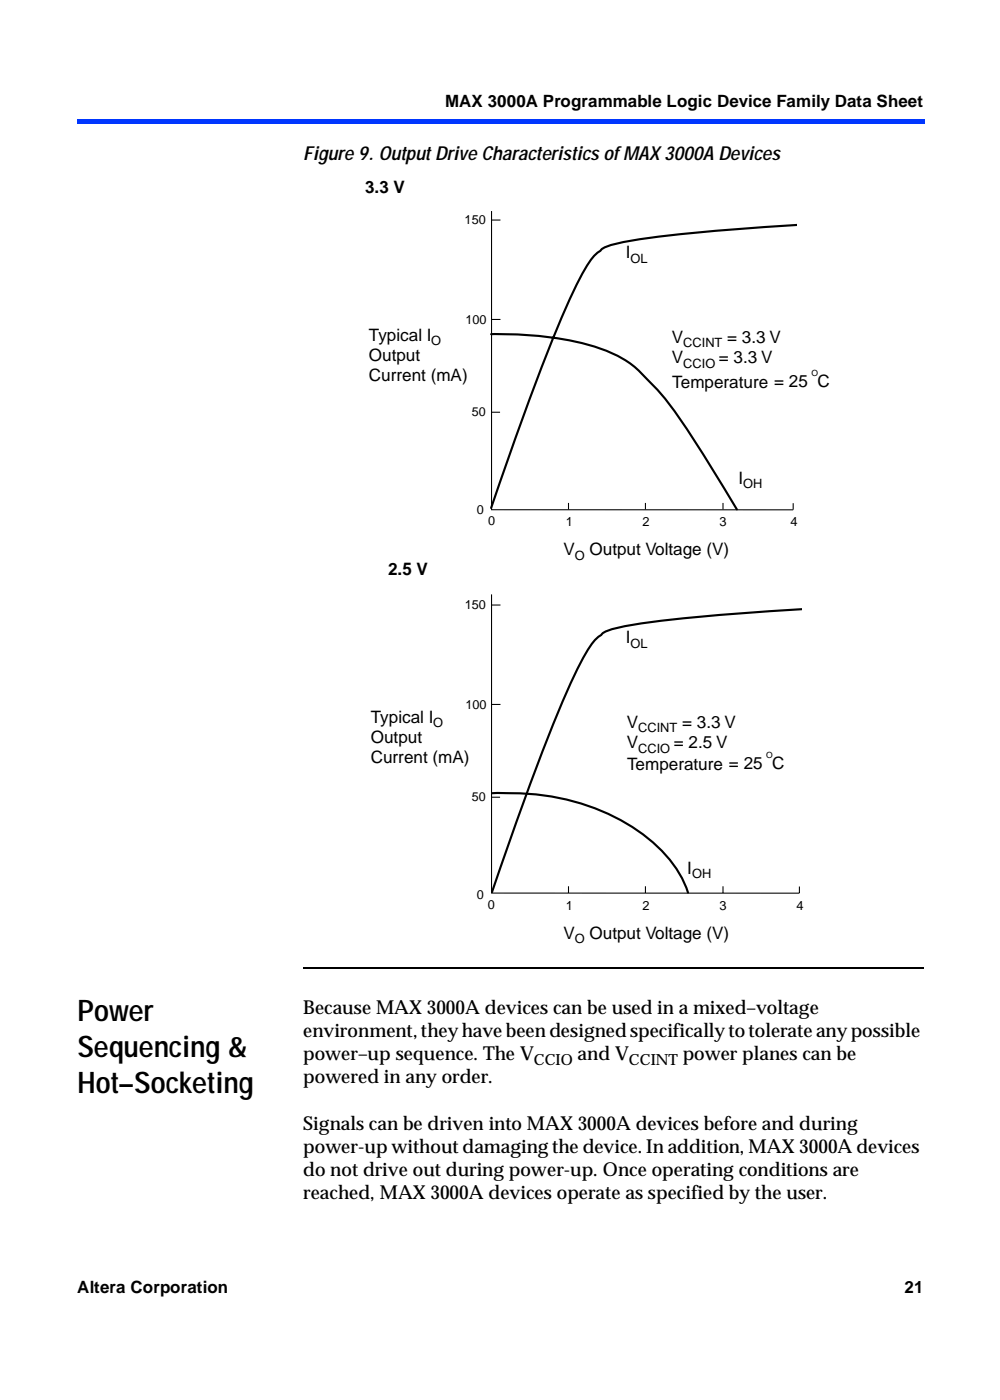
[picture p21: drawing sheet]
<svg xmlns="http://www.w3.org/2000/svg" width="165mm" height="231mm" viewBox="0 0 165 231" stroke-linecap="round" stroke-linejoin="round" font-family="sans-serif">
<defs><g id="words">
<g font-size="4.9">
<text x="12.8" y="168.5">Power</text>
<text x="12.8" y="174.5">Sequencing &amp;</text>
<text x="12.8" y="180.4">Hot–Socketing</text>
</g>
<g font-size="3.2">
<text x="50.1" y="26.4">Figure 9. Output Drive Characteristics of MAX 3000A Devices</text>
<text x="50.1" y="167.4">Because MAX3000A devices can be used in a mixed–voltage</text>
<text x="50.1" y="171.2">environment, they have been designed specifically to tolerate any possible</text>
<text x="50.1" y="175">power–up sequence. The V</text>
<text x="50.1" y="178.8">powered in any order.</text>
<text x="95.4" y="175">and V</text>
<text x="112.7" y="175">power planes can be</text>
<text x="50.1" y="186.5">Signals can be driven into MAX3000A devices before and during</text>
<text x="50.1" y="190.3">power-up without damaging the device. In addition, MAX3000A devices</text>
<text x="50.1" y="194.1">do not drive out during power-up. Once operating conditions are</text>
<text x="50.1" y="197.9">reached, MAX3000A devices operate as specified by the user.</text>
</g>
<g font-size="2.8">
<text x="73.5" y="17.7">MAX 3000A Programmable Logic Device Family Data Sheet</text>
<text x="60.3" y="31.9">3.3 V</text>
<text x="103.3" y="42.6">I</text>
<text x="60.9" y="56.2">Typical I</text>
<text x="60.9" y="59.6">Output</text>
<text x="110.9" y="56.6">V</text>
<text x="110.9" y="60">V</text>
<text x="118.7" y="60">= 3.3 V</text>
<text x="120.1" y="56.6">= 3.3 V</text>
<text x="60.9" y="62.9">Current (mA)</text>
<text x="111" y="64">Temperature = 25 C</text>
<text x="121.9" y="79.9">I</text>
<text x="64.1" y="95">2.5 V</text>
<text x="93" y="91.7">V</text>
<text x="97.3" y="91.7">Output Voltage (V)</text>
<text x="103.3" y="106.2">I</text>
<text x="61.2" y="119.3">Typical I</text>
<text x="61.2" y="122.6">Output</text>
<text x="61.2" y="126">Current (mA)</text>
<text x="103.5" y="120.2">V</text>
<text x="103.5" y="123.6">V</text>
<text x="111.2" y="123.6">= 2.5 V</text>
<text x="112.6" y="120.2">= 3.3 V</text>
<text x="103.5" y="127.2">Temperature = 25 C</text>
<text x="113.5" y="144.3">I</text>
<text x="93" y="155">V</text>
<text x="97.3" y="155">Output Voltage (V)</text>
<text x="12.7" y="213.5">Altera Corporation</text>
<text x="149.3" y="213.5">21</text>
</g>
<g font-size="2.5">
<text x="88.1" y="175.8">CCIO</text>
<text x="103.8" y="175.8">CCINT</text>
</g>
<g font-size="2.1">
<text x="76.7" y="37.1">150</text>
<text x="104.1" y="43.3">OL</text>
<text x="76.9" y="53.5">100</text>
<text x="71.2" y="57">O</text>
<text x="112.8" y="57.3">CCINT</text>
<text x="112.8" y="60.7">CCIO</text>
<text x="77.9" y="68.7">50</text>
<text x="122.7" y="80.6">OH</text>
<text x="78.7" y="84.9">0</text>
<text x="80.6" y="86.6">0</text>
<text x="93.4" y="86.9">1</text>
<text x="106.1" y="86.9">2</text>
<text x="118.8" y="86.9">3</text>
<text x="130.5" y="86.9">4</text>
<text x="94.9" y="92.4">O</text>
<text x="76.7" y="100.6">150</text>
<text x="104.1" y="106.9">OL</text>
<text x="76.9" y="117.1">100</text>
<text x="71.5" y="120">O</text>
<text x="105.4" y="120.9">CCINT</text>
<text x="105.4" y="124.3">CCIO</text>
<text x="77.9" y="132.2">50</text>
<text x="78.7" y="148.4">0</text>
<text x="114.3" y="145">OH</text>
<text x="80.6" y="150">0</text>
<text x="93.4" y="150.2">1</text>
<text x="94.9" y="155.7">O</text>
<text x="106.1" y="150.2">2</text>
<text x="118.8" y="150.2">3</text>
<text x="131.5" y="150.2">4</text>
</g>
<g font-size="1.4">
<text x="134" y="62">O</text>
<text x="126.5" y="125.2">O</text>
</g>
</g></defs>
<g fill="#0036ff">
<path d="M12.7 19.7h.4v.7h-.4z"/>
<path d="M152.3 19.7h.3v.7h-.3z"/>
<path d="M13.1 19.7h139.2v.7h-139.2z"/>
</g>
<path d="M50 159.9h102.5" fill="none" stroke="#000" stroke-width=".17"/>
<path d="M58.3 28.4h87.5v129h-87.5z" fill="#fff"/>
<g fill="none" stroke="#000" stroke-width=".18">
<path d="M81.2 34.8v49.3M81.2 36.3h1.4M81.2 52.7h1.4M81.1 68.1h1.5M81.2 98.1v49.3M81.2 99.9h1.4M93.9 83v1.1M106.6 83v1.1M119.4 83v1.1M131 83.1v1l-49.9 .1M81.2 116.3h1.4M81.1 131.6h1.5"/>
<path d="M81.1 147.4l50.9 .1M93.9 146.3v1.1M106.6 146.3v1.1M119.4 146.3v1.1M132 146.4v1"/>
</g>
<path d="M143.3 36.5a525.3 525.3 0 0 0-36.7 2.9 29.4 29.4 0 0 0-6.7 1.4l-.8 .6a6.2 6.2 0 0 0-2.2 2.5 107.5 107.5 0 0 0-7.2 16.1l-4.7 12.7-3.9 11.2M81.1 55.2a57.3 57.3 0 0 1 18 2.4 16.3 16.3 0 0 1 7.8 5 43.4 43.4 0 0 1 6.9 8.8l7.9 12.7M144.7 99.9a555.6 555.6 0 0 0-37.8 2.9 30.6 30.6 0 0 0-6.9 1.5l-.7 .5a6.2 6.2 0 0 0-2.3 2.5 107.5 107.5 0 0 0-7.2 16.1l-4.7 12.7-3.9 11.2M81.2 131l.6-.1a69.4 69.4 0 0 1 9.3 .6 33.3 33.3 0 0 1 18.6 9.4 17.7 17.7 0 0 1 3.9 6.5" fill="none" stroke="#000" stroke-width=".35"/>
<g fill="#fff">
<path d="M132.5 99.1h13.3v2.4h-13.3z"/>
<path d="M131.5 35.5h13.6v2.3h-13.6z"/>
</g>
<use href="#words"/>
</svg>
